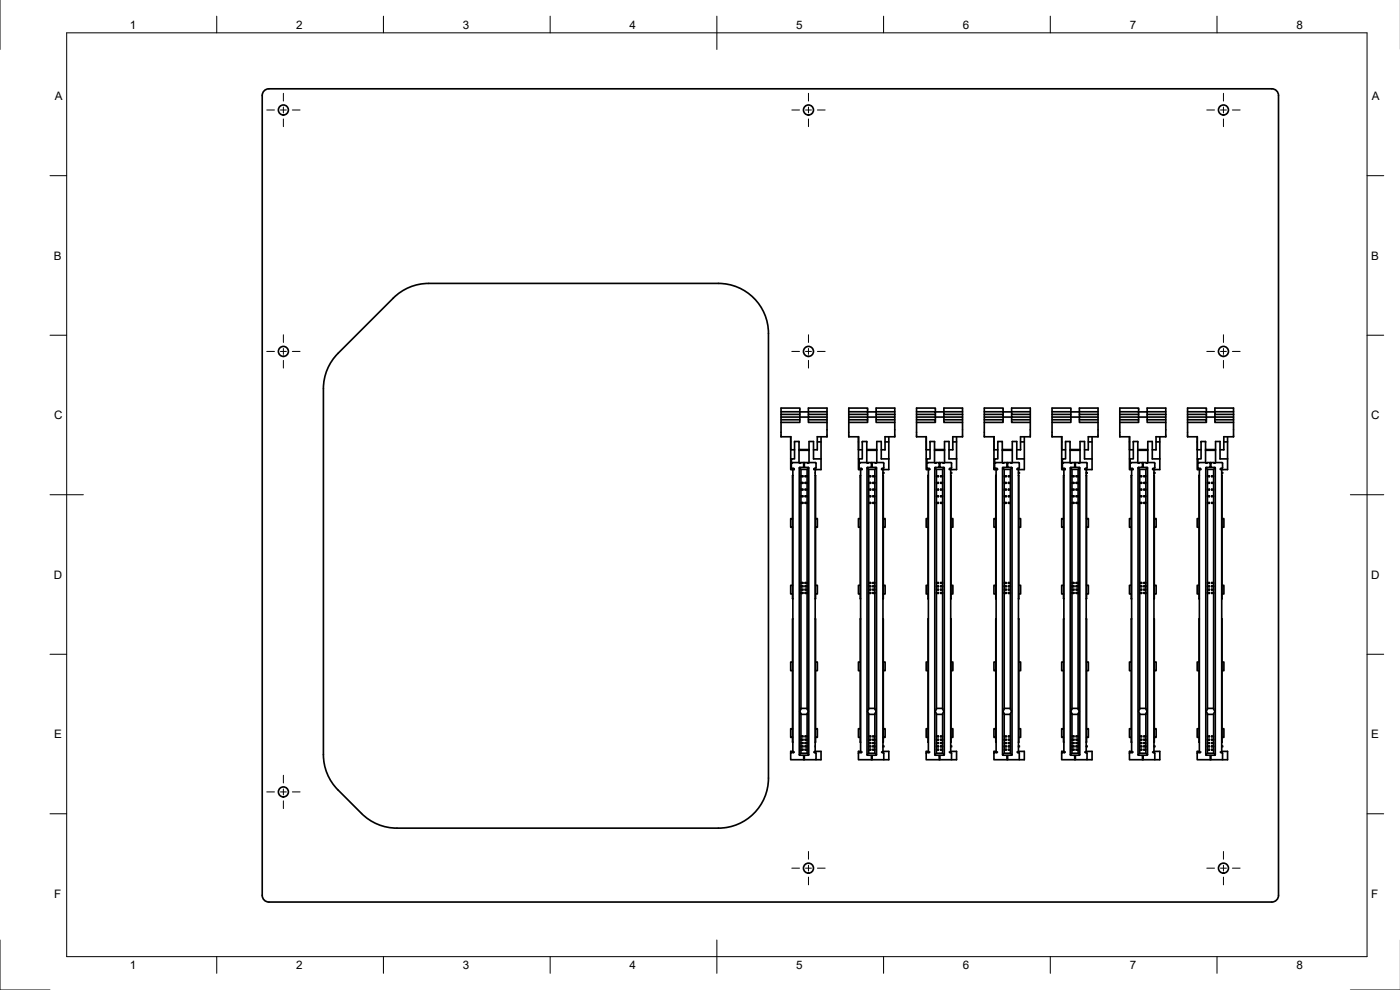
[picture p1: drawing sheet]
<svg xmlns="http://www.w3.org/2000/svg" width="420mm" height="297mm" viewBox="0 0 420 297" stroke-linecap="round" stroke-linejoin="round" font-family="sans-serif">
<defs><g id="words">
<g font-size="3.5">
<text x="39" y="8.6">1</text>
<text x="88.9" y="8.6">2</text>
<text x="138.9" y="8.6">3</text>
<text x="188.9" y="8.6">4</text>
<text x="239" y="8.6">5</text>
<text x="288.9" y="8.6">6</text>
<text x="339" y="8.6">7</text>
<text x="389.1" y="8.6">8</text>
<text x="16.4" y="30">A</text>
<text x="411.7" y="30">A</text>
<text x="16.2" y="77.9">B</text>
<text x="411.5" y="77.9">B</text>
<text x="16.3" y="125.8">C</text>
<text x="411.5" y="125.8">C</text>
<text x="16.2" y="173.6">D</text>
<text x="411.5" y="173.6">D</text>
<text x="16.3" y="221.5">E</text>
<text x="411.5" y="221.5">E</text>
<text x="16.3" y="269.4">F</text>
<text x="411.5" y="269.4">F</text>
<text x="39" y="290.8">1</text>
<text x="88.9" y="290.8">2</text>
<text x="138.9" y="290.8">3</text>
<text x="188.9" y="290.8">4</text>
<text x="239" y="290.8">5</text>
<text x="288.9" y="290.8">6</text>
<text x="339" y="290.8">7</text>
<text x="389.1" y="290.8">8</text>
</g>
</g></defs>
<!-- layer: Visible -->
<g fill="none" stroke="#000" stroke-width=".5">
<path d="M79.3 27.2l1.4-.6h301a2 2 0 0 1 2 2v240a2 2 0 0 1-2 2h-301a2 2 0 0 1-2-2v-240zM118 89.4a15 15 0 0 1 10.7-4.4h86.9a15 15 0 0 1 15 15v133.5a15 15 0 0 1-15 15h-96.5a15 15 0 0 1-10.6-4.4l-7-7.1a15 15 0 0 1-4.4-10.6v-109.8a15 15 0 0 1 4.4-10.6zM234.4 124.3h5.6v.8h2.6v.8h5.6M234.4 125.9h5.6v.8h-5.6M234.4 125.1h5.6v.8M234.4 123.5h5.6v.8M237.3 137.7v3.2h.2v-.6M237.3 132.6h.1M237.3 131v4h1.2M237.5 139l.1 1.5 .7 .2-.8 .2M237.5 139l.2-.2h2.2l.2 .2 .2-.2h.9v1.4l-1.3 .2v86l1.3 .2v1.3M239.8 138.8v-6.3h-1.3v5.2h-1v1.3"/>
<path d="M239.8 135.1h3M239.9 138.9h.4M241.2 138.8h.2M242.3 138.9h.4M242.6 122.4h5.6v1.9h-5.6zM242.6 124.3v.8h5.6M242.6 125.9v.8h5.6M242.8 134.9l-3 .1M245.3 131v4h-1.2M245.3 132.6h1.1M246.4 137.7v3.2h-2.1v-.3l.6-.3-.1-1.5h-2.1l-.2 .2-.2-.2h-.9v1.4l1.3 .2v86l-1.3 .2v1.3h3.5v-1.9l-.6-.4M246.4 137.7h-2.3v-5.2h-1.3v6.3"/>
<path d="M246.4 131.1v6.6M248.2 123.5h-8.2v-1.1h-5.6v8.7h2.9v6.6h.2M248.2 124.3v6.8h-2.9M254.7 124.3h5.7v.8h2.5v.8h5.6M254.7 125.9h5.7v.8h-5.7M254.7 125.1h5.7v.8M254.7 123.5h5.7v.8M257.6 137.7v3.2h.2v-.6M257.6 132.6h.1M257.7 131v4h1.1M257.8 139l.1 1.5 .8 .2-.9 .2M257.8 139l.2-.2h2.2l.2 .2 .2-.2h.9v1.4l-1.3 .2v86l1.3 .2v1.3"/>
<path d="M260.1 138.8v-6.3h-1.3v5.2h-1v1.3M260.1 135.1h3M260.3 138.9h.3M261.5 138.8h.2M262.7 138.9h.3M262.9 122.4h5.6v1.9h-5.6zM262.9 124.3v.8h5.6M262.9 125.9v.8h5.6M263.1 134.9l-3 .1M265.6 131v4h-1.1M265.6 132.6h1.1M266.7 137.7v3.2h-2.1v-.3l.6-.3v-1.5h-2.2l-.2 .2-.2-.2h-.9v1.4l1.4 .2v86l-1.4 .2v1.3h3.5v-1.9l-.6-.4"/>
<path d="M266.7 137.7h-2.2v-5.2h-1.4v6.3M266.7 131.1v6.6M268.5 123.5h-8.1v-1.1h-5.7v8.7h2.9v6.6h.2M268.5 124.3v6.8h-2.9M275.1 124.3h5.6v.8h2.6v.8h5.6M275.1 125.9h5.6v.8h-5.6M275.1 125.1h5.6v.8M275.1 123.5h5.6v.8M278 137.7v3.2h.2v-.6M278 132.6h.1M278 131v4h1.1M278.2 139v1.5l.8 .2-.8 .2"/>
<path d="M278.2 139l.2-.2h2.2l.2 .2 .2-.2h.9v1.4l-1.4 .2v86l1.4 .2v1.3M280.5 138.8v-6.3h-1.4v5.2h-.9v1.3M280.5 135.1h3M280.6 138.9h.3M281.9 138.8h.2M283 138.9h.3M283.3 122.4h5.6v1.9h-5.6zM283.3 124.3v.8h5.6M283.3 125.9v.8h5.6M283.5 134.9l-3 .1M285.9 131v4h-1.1M285.9 132.6h1.2"/>
<path d="M287.1 137.7v3.2h-2.2l.1-.3 .6-.3-.1-1.5h-2.1l-.2 .2-.2-.2h-.9v1.4l1.3 .2v86l-1.3 .2v1.3h3.5v-1.9l-.7-.4M287.1 137.7h-2.3v-5.2h-1.3v6.3M287.1 131.1v6.6M288.9 123.5h-8.2v-1.1h-5.6v8.7h2.9v6.6h.2M288.9 124.3v6.8h-3M295.4 124.3h5.6v.8h2.6v.8h5.6M295.4 125.9h5.6v.8h-5.6M295.4 125.1h5.6v.8M295.4 123.5h5.6v.8M298.3 137.7v3.2h.2v-.6M298.3 132.6h.1M298.3 131v4h1.2"/>
<path d="M298.5 139l.1 1.5 .7 .2-.8 .2M298.5 139l.2-.2h2.2l.2 .2 .2-.2h.9v1.4l-1.3 .2v86l1.3 .2v1.3M300.8 138.8v-6.3h-1.3v5.2h-1v1.3M300.8 135.1h3M300.9 138.9h.4M302.2 138.8h.2M303.3 138.9h.4M303.6 122.4h5.6v1.9h-5.6zM303.6 124.3v.8h5.6M303.6 125.9v.8h5.6M303.8 134.9l-3 .1M306.3 131v4h-1.2"/>
<path d="M306.3 132.6h1.1M307.4 137.7v3.2h-2.1v-.3l.6-.3-.1-1.5h-2.1l-.2 .2-.2-.2h-.9v1.4l1.3 .2v86l-1.3 .2v1.3h3.5v-1.9l-.6-.4M307.4 137.7h-2.3v-5.2h-1.3v6.3M307.4 131.1v6.6M309.2 123.5h-8.2v-1.1h-5.6v8.7h2.9v6.6h.2M309.2 124.3v6.8h-2.9M315.7 124.3h5.7v.8h2.5v.8h5.6M315.7 125.9h5.7v.8h-5.7M315.7 125.1h5.7v.8M315.7 123.5h5.7v.8M318.6 137.7v3.2h.2v-.6M318.6 132.6h.1"/>
<path d="M318.7 131v4h1.1M318.8 139l.1 1.5 .8 .2-.9 .2M318.8 139l.2-.2h2.2l.2 .2 .2-.2h.9v1.4l-1.3 .2v86l1.3 .2v1.3M321.1 138.8v-6.3h-1.3v5.2h-1v1.3M321.1 135.1h3M321.3 138.9h.3M322.5 138.8h.2M323.7 138.9h.3M323.9 122.4h5.6v1.9h-5.6zM323.9 124.3v.8h5.6M323.9 125.9v.8h5.6M324.1 134.9l-3 .1"/>
<path d="M326 138.8h-2l-.2 .2-.2-.2h-.9v1.4l1.4 .2v86l-1.4 .2v1.3h3.5v-1.9l-.2-.2M326 138.8l.2 .2v1.3l-.2 .2M326.6 131v4h-1.1M326.6 132.6h1.1M327.7 137.7v3.2h-2.1v-.3l.4-.1M327.7 137.7h-2.2v-5.2h-1.4v6.3M327.7 131.1v6.6M329.5 123.5h-8.1v-1.1h-5.7v8.7h2.9v6.6h.2M329.5 124.3v6.8h-2.9M336.1 124.3h5.6v.8h2.6v.8h5.6M336.1 125.9h5.6v.8h-5.6M336.1 125.1h5.6v.8"/>
<path d="M336.1 123.5h5.6v.8M339 137.7v3.2h.2v-.6M339 132.6h.1M339 131v4h1.1M339.2 139v1.5l.8 .2-.8 .2M339.2 139l.2-.2h2.2l.2 .2 .2-.2h.9v1.4l-1.4 .2v86l1.4 .2v1.3M341.5 138.8v-6.3h-1.4v5.2h-.9v1.3M341.5 135.1h3M341.6 138.9h.3M342.9 138.8h.2M344 138.9h.3M344.3 122.4h5.6v1.9h-5.6z"/>
<path d="M344.3 124.3v.8h5.6M344.3 125.9v.8h5.6M344.5 134.9l-3 .1M346.9 131v4h-1.1M346.9 132.6h1.2M348.1 137.7v3.2h-2.2l.1-.3 .6-.3-.1-1.5h-2.1l-.2 .2-.2-.2h-.9v1.4l1.3 .2v86l-1.3 .2v1.3h3.5v-1.9l-.7-.4M348.1 137.7h-2.3v-5.2h-1.3v6.3M348.1 131.1v6.6M349.9 123.5h-8.2v-1.1h-5.6v8.7h2.9v6.6h.2M349.9 124.3v6.8h-3M356.4 124.3h5.7v.8h2.5v.8h5.6M356.4 125.9h5.7v.8h-5.7"/>
<path d="M356.4 125.1h5.7v.8M356.4 123.5h5.7v.8M359.3 137.7v3.2h.2v-.6M359.3 132.6h.1M359.3 131v4h1.2M359.5 139l.1 1.5 .7 .2-.8 .2M359.5 139l.2-.2h2.2l.2 .2 .2-.2h.9v1.4l-1.3 .2v86l1.3 .2v1.3M361.8 138.8v-6.3h-1.3v5.2h-1v1.3M361.8 135.1h3M361.9 138.9h.4M363.2 138.8h.2M364.3 138.9h.4"/>
<path d="M364.6 122.4h5.6v1.9h-5.6zM364.6 124.3v.8h5.6M364.6 125.9v.8h5.6M364.8 134.9l-3 .1M367.3 131v4h-1.2M367.3 132.6h1.1M368.4 137.7v3.2h-2.1v-.3l.6-.3-.1-1.5h-2.1l-.2 .2-.2-.2h-.9v1.4l1.3 .2v86l-1.3 .2v1.3h3.5v-1.9l-.6-.4M368.4 137.7h-2.3v-5.2h-1.3v6.3M368.4 131.1v6.6M370.2 123.5h-8.1v-1.1h-5.7v8.7h2.9v6.6h.2M370.2 124.3v6.8h-2.9M237.8 155.6h-.5v2.6h.5"/>
<path d="M237.9 142.6h.1M237.9 142.6v37.1M237.9 140.9v84.5M240 140.4l.4 .4-.1 72.2a.83 .83 0 0 0 .1 1.2v11.8M240.4 146.8h.6v.2h-.6M240.4 148.8h.6v.2h-.6M240.4 150.8h.6v.2h-.6M240.4 142.8h.6v.2h-.6M240.4 144.8h.6v.2h-.6M242.2 140.8l.1 72.2a.83 .83 0 0 1-.1 1.2v11.8M242.2 144.8h-.6v.2h.6M242.2 146.8h-.6v.2h.6"/>
<path d="M242.2 148.8h-.6v.2h.6M242.2 142.8h-.6v.2h.6M242.2 150.8h-.6v.2h.6M242.6 140.4l-.4 .4h-1.8M244.7 142.6h.1M244.7 140.9v84.5M244.7 141.8h.1M244.7 142h.1M244.7 142.6v37.1M244.8 155.6h.5v2.6h-.5M258.2 155.6h-.6v2.6h.6M258.2 142.6h.1"/>
<path d="M258.2 142.6v37.1M258.3 140.9v84.5M260.3 140.4l.4 .4-.1 72.2a.83 .83 0 0 0 .1 1.2v11.8M260.7 146.8h.6v.2h-.6M260.7 148.8h.6v.2h-.6M260.7 150.8h.6v.2h-.6M260.7 142.8h.6v.2h-.6M260.7 144.8h.6v.2h-.6M262.6 140.8l.1 72.2a.83 .83 0 0 1-.1 1.2v11.8M262.6 144.8h-.6v.2h.6M262.6 146.8h-.6v.2h.6M262.6 148.8h-.6v.2h.6"/>
<path d="M262.6 142.8h-.6v.2h.6M262.6 150.8h-.6v.2h.6M263 140.4l-.4 .4h-1.9M265 142.6h.1M265 140.9v84.5M265 142.6v37.1M265.1 155.6h.5v2.6h-.5M278.5 155.6h-.5v2.6h.5M278.6 142.6h.1M278.6 142.6v37.1M278.6 140.9v84.5M280.6 140.4l.4 .4-.1 72.2a.83 .83 0 0 0 .1 1.2v11.8"/>
<path d="M281 146.8h.6v.2h-.6M281 148.8h.6v.2h-.6M281 150.8h.6v.2h-.6M281 142.8h.6v.2h-.6M281 144.8h.6v.2h-.6M282.9 140.8l.1 72.2a.83 .83 0 0 1-.1 1.2v11.8M282.9 144.8h-.6v.2h.6M282.9 146.8h-.6v.2h.6M282.9 148.8h-.6v.2h.6M282.9 142.8h-.6v.2h.6M282.9 150.8h-.6v.2h.6M283.3 140.4l-.4 .4h-1.9"/>
<path d="M285.3 142.6h.1M285.3 140.9v84.5M285.4 142.6v37.1M285.4 155.6h.6v2.6h-.6M298.8 155.6h-.5v2.6h.5M298.9 142.6h.1M298.9 142.6v37.1M298.9 140.9v84.5M301 140.4l.4 .4-.1 72.2a.83 .83 0 0 0 .1 1.2v11.8M301.4 146.8h.6v.2h-.6M301.4 148.8h.6v.2h-.6M301.4 150.8h.6v.2h-.6"/>
<path d="M301.4 142.8h.6v.2h-.6M301.4 144.8h.6v.2h-.6M303.2 140.8l.1 72.2a.83 .83 0 0 1-.1 1.2v11.8M303.2 144.8h-.6v.2h.6M303.2 146.8h-.6v.2h.6M303.2 148.8h-.6v.2h.6M303.2 142.8h-.6v.2h.6M303.2 150.8h-.6v.2h.6M303.6 140.4l-.4 .4h-1.8M305.7 142.6h.1M305.7 140.9v84.5M305.7 142.6v37.1"/>
<path d="M305.8 155.6h.5v2.6h-.5M319.2 155.6h-.6v2.6h.6M319.2 142.6h.1M319.2 142.6v37.1M319.3 140.9v84.5M321.3 140.4l.4 .4-.1 72.2a.83 .83 0 0 0 .1 1.2v11.8M321.7 146.8h.6v.2h-.6M321.7 148.8h.6v.2h-.6M321.7 150.8h.6v.2h-.6M321.7 142.8h.6v.2h-.6M321.7 144.8h.6v.2h-.6M323.6 140.8l.1 72.2a.83 .83 0 0 1-.1 1.2v11.8"/>
<path d="M323.6 144.8h-.6v.2h.6M323.6 146.8h-.6v.2h.6M323.6 148.8h-.6v.2h.6M323.6 142.8h-.6v.2h.6M323.6 150.8h-.6v.2h.6M324 140.4l-.4 .4h-1.9M326 142.6h.1M326 140.9v84.5M326 142.6v37.1M326.1 155.6h.5v2.6h-.5M339.5 155.6h-.5v2.6h.5M339.6 142.6h.1"/>
<path d="M339.6 142.6v37.1M339.6 140.9v84.5M341.6 140.4l.4 .4-.1 72.2a.83 .83 0 0 0 .1 1.2v11.8M342 146.8h.6v.2h-.6M342 148.8h.6v.2h-.6M342 150.8h.6v.2h-.6M342 142.8h.6v.2h-.6M342 144.8h.6v.2h-.6M343.9 140.8l.1 72.2a.83 .83 0 0 1-.1 1.2v11.8M343.9 144.8h-.6v.2h.6M343.9 146.8h-.6v.2h.6M343.9 148.8h-.6v.2h.6"/>
<path d="M343.9 142.8h-.6v.2h.6M343.9 150.8h-.6v.2h.6M344.3 140.4l-.4 .4h-1.9M346.3 142.6v37.1M346.3 140.9v84.5M346.4 155.6h.6v2.6h-.6M359.8 155.6h-.5v2.6h.5M359.9 142.6h.1M359.9 142.6v37.1M359.9 140.9v84.5M362 140.4l.4 .4-.1 72.2a.83 .83 0 0 0 .1 1.2v11.8M362.4 146.8h.6v.2h-.6"/>
<path d="M362.4 148.8h.6v.2h-.6M362.4 150.8h.6v.2h-.6M362.4 142.8h.6v.2h-.6M362.4 144.8h.6v.2h-.6M364.2 140.8l.1 72.2a.83 .83 0 0 1-.1 1.2v11.8M364.2 144.8h-.6v.2h.6M364.2 146.8h-.6v.2h.6M364.2 148.8h-.6v.2h.6M364.2 142.8h-.6v.2h.6M364.2 150.8h-.6v.2h.6M364.6 140.4l-.4 .4h-1.8M366.7 142.6v37.1"/>
<path d="M366.7 140.9v84.5M366.8 155.6h.5v2.6h-.5M237.8 175.6h-.5v2.6h.5M237.9 179.7h.1M240.4 176.8h.6v.2h-.6M240.4 174.8h.6v.2h-.6M240.4 175.8h.6v.2h-.6zM240.4 177.8h.6v.2h-.6zM240.4 176h.1M240.4 178h.1M241.6 175.8h.6v.2h-.6zM241.7 175.8h.1"/>
<path d="M242.2 176h.1M242.2 175.8h.1M242.2 176.8h-.6v.2h.6M242.2 174.8h-.6v.2h.6M242.2 177.8h-.6v.2h.6M244.7 179.7h.1M244.8 175.6h.5v2.6h-.5M258.2 175.6h-.6v2.6h.6M258.2 179.7h.1M260.7 176.8h.6v.2h-.6M260.7 174.8h.6v.2h-.6M260.7 175.8h.6v.2h-.6z"/>
<path d="M260.7 177.8h.6v.2h-.6zM260.7 176h.1M260.7 178h.1M262 175.8h.5v.2h-.5zM262.5 176h.1M262.5 175.8h.1M262.6 176.8h-.6v.2h.6M262.6 174.8h-.6v.2h.6M262.6 177.8h-.6v.2h.6M265 179.7h.1M265.1 175.6h.5v2.6h-.5M278.5 175.6h-.5v2.6h.5"/>
<path d="M278.6 179.7h.1M281 176.8h.6v.2h-.6M281 174.8h.6v.2h-.6M281 175.8h.6v.2h-.5zM281 177.8h.6v.2h-.5zM281 176h.1M281 178h.1M282.3 175.8h.6v.2h-.6zM282.9 176h.1M282.9 175.8h.1M282.9 176.8h-.6v.2h.6M282.9 174.8h-.6v.2h.6"/>
<path d="M282.9 177.8h-.6v.2h.6M285.3 179.7h.1M285.4 175.6h.6v2.6h-.6M298.8 175.6h-.5v2.6h.5M298.9 179.7h.1M301.4 176.8h.6v.2h-.6M301.4 174.8h.6v.2h-.6M301.4 175.8h.6v.2h-.6zM301.4 177.8h.6v.2h-.6zM301.4 176h.1M301.4 178h.1M302.6 175.8h.6v.2h-.6z"/>
<path d="M303.2 176h.1M303.2 175.8h.1M303.2 176.8h-.6v.2h.6M303.2 174.8h-.6v.2h.6M303.2 177.8h-.6v.2h.6M305.7 179.7h.1M305.8 175.6h.5v2.6h-.5M319.2 175.6h-.6v2.6h.6M319.2 179.7h.1M321.7 176.8h.6v.2h-.6M321.7 174.8h.6v.2h-.6M321.7 175.8h.6v.2h-.6z"/>
<path d="M321.7 177.8h.6v.2h-.6zM321.7 176h.1M321.7 178h.1M323 175.8h.5v.2h-.5zM323.5 176h.1M323.5 175.8h.1M323.6 176.8h-.6v.2h.6M323.6 174.8h-.6v.2h.6M323.6 177.8h-.6v.2h.6M326 179.7h.1M326.1 175.6h.5v2.6h-.5M339.5 175.6h-.5v2.6h.5"/>
<path d="M339.6 179.7h.1M342 176.8h.6v.2h-.6M342 174.8h.6v.2h-.6M342 175.8h.6v.2h-.5zM342 177.8h.6v.2h-.5zM342 176h.1M342 178h.1M343.3 175.8h.6v.2h-.6zM343.9 176h.1M343.9 175.8h.1M343.9 177.8v.2M343.9 176.8h-.6v.2h.6"/>
<path d="M343.9 174.8h-.6v.2h.6M343.9 177.8h-.6v.2h.6M346.4 175.6h.6v2.6h-.6M359.8 175.6h-.5v2.6h.5M359.9 179.7h.1M362.4 176.8h.6v.2h-.6M362.4 174.8h.6v.2h-.6M362.4 175.8h.6v.2h-.6zM362.4 177.8h.6v.2h-.6zM362.4 176h.1M362.4 178h.1M363.6 175.8h.6v.2h-.6z"/>
<path d="M364.2 176h.1M364.2 175.8h.1M364.2 177.8v.2M364.2 176.8h-.6v.2h.6M364.2 174.8h-.6v.2h.6M364.2 177.8h-.6v.2h.6M366.8 175.6h.5v2.6h-.5M237.8 198.6h-.5v2.6h.5M237.9 185.7h.1M237.9 185.7l-.1 36.9M244.7 185.7h.1M244.7 185.7l.1 36.9"/>
<path d="M244.8 198.6h.5v2.6h-.5M258.2 198.6h-.6v2.6h.6M258.2 185.7h.1M258.2 185.7v36.9M265 185.7h.1M265 185.7l.1 36.9M265.1 198.6h.5v2.6h-.5M278.5 198.6h-.5v2.6h.5M278.6 185.7h.1M278.6 185.7l-.1 36.9M285.3 185.7h.1M285.4 185.7v36.9"/>
<path d="M285.4 198.6h.6v2.6h-.6M298.8 198.6h-.5v2.6h.5M298.9 185.7h.1M298.9 185.7l-.1 36.9M305.7 185.7h.1M305.7 185.7l.1 36.9M305.8 198.6h.5v2.6h-.5M319.2 198.6h-.6v2.6h.6M319.2 185.7h.1M319.2 185.7v36.9M326 185.7h.1M326.1 198.6h.5v2.6h-.5"/>
<path d="M326.1 185.7v36.9M339.5 198.6h-.5v2.6h.5M339.6 185.7h.1M339.6 185.7l-.1 36.9M346.3 185.7h.1M346.4 185.7h.1M346.4 198.6h.6v2.6h-.6M346.4 185.7v36.9M359.8 198.6h-.5v2.6h.5M359.9 185.7h.1M359.9 185.7l-.1 36.9M366.7 185.7h.1"/>
<path d="M366.8 198.6h.5v2.6h-.5M366.8 185.7v36.9M237.8 218.6h-.5v2.6h.5M240.4 214.3h1.8M240.4 212.5h1.8M244.8 218.6h.5v2.6h-.5M258.2 218.6h-.6v2.6h.6M260.7 214.3h1.9M260.7 212.5h1.9M265.1 218.6h.5v2.6h-.5M278.5 218.6h-.5v2.6h.5M281 214.3h1.9"/>
<path d="M281 212.5h1.9M285.4 218.6h.6v2.6h-.6M298.8 218.6h-.5v2.6h.5M301.4 214.3h1.8M301.4 212.5h1.8M305.8 218.6h.5v2.6h-.5M319.2 218.6h-.6v2.6h.6M321.7 214.3h1.9M321.7 212.5h1.9M326.1 218.6h.5v2.6h-.5M339.5 218.6h-.5v2.6h.5M342 214.3h1.9"/>
<path d="M342 212.5h1.9M346.4 218.6h.6v2.6h-.6M359.8 218.6h-.5v2.6h.5M362.4 214.3h1.8M362.4 212.5h1.8M366.8 218.6h.5v2.6h-.5M237.3 226v1.9h4.1M237.8 222.6l.1 .1M237.9 222.7h.1M238 225.8v-.4h-.7v.6M238.3 225.6l-1 .4M240 226.4l.4-.4h1.8l.4 .4"/>
<path d="M240.4 222.8h.6v.3h-.6M240.4 221.8h.6v.3h-.6M240.4 220.8h.6v.3h-.6M240.4 223.8h.6v.3h-.6zM240.4 224.8h.6v.3h-.6M240.4 224.1h.1M241.6 221.8h.6v.3h-.6zM241.6 223.8h.6v.3h-.6zM241.7 223.8h.1M242.2 222.1h.1M242.2 223.8h.1M242.2 224.1h.1"/>
<path d="M242.2 222.8h-.6v.3h.6M242.2 220.8h-.6v.3h.6M242.2 224.8h-.6v.3h.6M244.6 225.8v-.4h1.8v2.5h-1.5M244.7 222.7h.1M244.7 223.8h.1M244.7 224.1h.1M244.8 222.6l-.1 .1M257.6 226v1.9h4.1M258.2 222.6v.1M258.2 222.7h.1M258.3 225.8v-.4h-.7v.6"/>
<path d="M258.7 225.6l-1.1 .4M260.3 226.4l.4-.4h1.9l.4 .4M260.7 222.8h.6v.3h-.6M260.7 221.8h.6v.3h-.6M260.7 220.8h.6v.3h-.6M260.7 223.8h.6v.3h-.6zM260.7 224.8h.6v.3h-.6M260.7 224.1h.1M262 221.8h.6l-.1 .3h-.5zM262 223.8h.5v.3h-.5zM262.5 222.1h.1M262.5 223.8h.1"/>
<path d="M262.5 224.1h.1M262.6 222.8h-.6v.3h.6M262.6 220.8h-.6v.3h.6M262.6 224.8h-.6v.3h.6M264.9 225.8v-.4h1.8v2.5h-1.5M265 222.7h.1M265.1 222.6l-.1 .1M278 226v1.9h4.1M278.5 222.6l.1 .1M278.6 222.7h.1M278.7 225.8v-.4h-.7v.6M279 225.6l-1 .4"/>
<path d="M280.6 226.4l.4-.4h1.9l.4 .4M281 222.8h.6v.3h-.6M281 221.8h.6v.3h-.6M281 220.8h.6v.3h-.6M281 223.8h.6v.3h-.5zM281 224.8h.6v.3h-.6M281 224.1h.1M282.3 221.8h.6v.3h-.6zM282.3 223.8h.6v.3h-.6zM282.9 222.1h.1M282.9 223.8h.1M282.9 224.1h.1"/>
<path d="M282.9 222.8h-.6v.3h.6M282.9 220.8h-.6v.3h.6M282.9 224.8h-.6v.3h.6M285.3 225.8v-.4h1.8v2.5h-1.5M285.3 222.7h.1M285.4 222.6v.1M298.3 226v1.9h4.1M298.8 222.6l.1 .1M298.9 222.7h.1M299 225.8v-.4h-.7v.6M299.3 225.6l-1 .4M301 226.4l.4-.4h1.8l.4 .4"/>
<path d="M301.4 222.8h.6v.3h-.6M301.4 221.8h.6v.3h-.6M301.4 220.8h.6v.3h-.6M301.4 223.8h.6v.3h-.6zM301.4 224.8h.6v.3h-.6M301.4 224.1h.1M302.6 221.8h.6v.3h-.6zM302.6 223.8h.6v.3h-.6zM303.2 222.1h.1M303.2 223.8h.1M303.2 224.1h.1M303.2 222.8h-.6v.3h.6"/>
<path d="M303.2 220.8h-.6v.3h.6M303.2 224.8h-.6v.3h.6M305.6 225.8v-.4h1.8v2.5h-1.5M305.7 222.7h.1M305.8 222.6l-.1 .1M318.6 226v1.9h4.1M319.2 222.6v.1M319.2 222.7h.1M319.3 225.8v-.4h-.7v.6M319.7 225.6l-1.1 .4M321.3 226.4l.4-.4h1.9l.4 .4M321.7 222.8h.6v.3h-.6"/>
<path d="M321.7 221.8h.6v.3h-.6M321.7 220.8h.6v.3h-.6M321.7 223.8h.6v.3h-.6zM321.7 224.8h.6v.3h-.6M321.7 224.1h.1M323 221.8h.6l-.1 .3h-.5zM323 223.8h.5v.3h-.5zM323.5 222.1h.1M323.5 223.8h.1M323.5 224.1h.1M323.6 222.8h-.6v.3h.6M323.6 220.8h-.6v.3h.6"/>
<path d="M323.6 224.8h-.6v.3h.6M325.6 225.6l.4 .2M325.9 225.8v-.4h1.8v2.5h-1.5M326 222.7h.1M339 226v1.9h4.1M339.2 225.8l-.2 .2M339.5 222.6l.1 .1M339.6 222.7h.1M339.7 225.8v-.4h-.7v.6M340 225.6l-.8 .2M341.6 226.4l.4-.4h1.9l.4 .4M342 222.8h.6v.3h-.6"/>
<path d="M342 221.8h.6v.3h-.6M342 220.8h.6v.3h-.6M342 223.8h.6v.3h-.5zM342 224.8h.6v.3h-.6M342 224.1h.1M343.3 223.8h.6v.3h-.6zM343.9 221.8v.3h-.6v-.3h.6M343.9 222.1h.1M343.9 223.8h.1M343.9 224.1h.1M343.9 222.8h-.6v.3h.6M343.9 220.8h-.6v.3h.6"/>
<path d="M343.9 224.8h-.6v.3h.6M346.3 225.8v-.4h1.8v2.5h-1.5M346.3 222.7h.1M346.4 222.6v.1M359.3 226v1.9h4.1M359.8 222.6l.1 .1M359.9 222.7h.1M360 225.8v-.4h-.7v.6M360.4 225.6l-1.1 .4M362 226.4l.4-.4h1.8l.4 .4M362.4 222.8h.6v.3h-.6M362.4 221.8h.6v.3h-.6"/>
<path d="M362.4 220.8h.6v.3h-.6M362.4 223.8h.6v.3h-.6zM362.4 224.8h.6v.3h-.6M362.4 224.1h.1M363.6 223.8h.6v.3h-.6zM364.2 221.8v.3h-.6v-.3h.6M364.2 222.1h.1M364.2 223.8h.1M364.2 224.1h.1M364.2 222.8h-.6v.3h.6M364.2 220.8h-.6v.3h.6M364.2 224.8h-.6v.3h.6"/>
<path d="M366.6 225.8v-.4h1.8v2.5h-1.5M366.7 222.7h.1M366.8 222.6l-.1 .1"/>
<circle cx="85.1" cy="33" r="1.5"/>
<circle cx="242.6" cy="33" r="1.5"/>
<circle cx="367.2" cy="33" r="1.5"/>
<circle cx="85.1" cy="105.4" r="1.5"/>
<circle cx="242.6" cy="105.4" r="1.5"/>
<circle cx="367.2" cy="105.4" r="1.5"/>
<circle cx="85.1" cy="237.6" r="1.5"/>
<circle cx="242.6" cy="260.5" r="1.5"/>
<circle cx="367.2" cy="260.5" r="1.5"/>
</g>
<g fill="#000">
<circle cx="237.5" cy="139" r=".25"/>
<circle cx="257.8" cy="139" r=".25"/>
<circle cx="278.2" cy="139" r=".25"/>
<circle cx="298.5" cy="139" r=".25"/>
<circle cx="318.8" cy="139" r=".25"/>
<circle cx="339.2" cy="139" r=".25"/>
<circle cx="359.5" cy="139" r=".25"/>
<circle cx="265" cy="141.8" r=".25"/>
<circle cx="265" cy="142" r=".25"/>
<circle cx="285.3" cy="142" r=".25"/>
<circle cx="285.3" cy="141.8" r=".25"/>
<circle cx="305.7" cy="141.8" r=".25"/>
<circle cx="305.7" cy="142" r=".25"/>
<circle cx="326" cy="142" r=".25"/>
<circle cx="326" cy="141.8" r=".25"/>
<circle cx="346.3" cy="141.8" r=".25"/>
<circle cx="346.3" cy="142" r=".25"/>
<circle cx="366.7" cy="141.8" r=".25"/>
<circle cx="366.7" cy="142" r=".25"/>
<circle cx="265" cy="223.8" r=".25"/>
<circle cx="265" cy="224.1" r=".25"/>
<circle cx="285.3" cy="223.8" r=".25"/>
<circle cx="285.3" cy="224.1" r=".25"/>
<circle cx="305.7" cy="224.1" r=".25"/>
<circle cx="305.7" cy="223.8" r=".25"/>
<circle cx="326" cy="224.1" r=".25"/>
<circle cx="326" cy="223.8" r=".25"/>
<circle cx="346.3" cy="224.1" r=".25"/>
<circle cx="346.3" cy="223.8" r=".25"/>
<circle cx="366.7" cy="223.8" r=".25"/>
<circle cx="366.7" cy="224.1" r=".25"/>
</g>
<!-- layer: Border -->
<g fill="none" stroke="#000" stroke-width=".3">
<path d="M0 -.1v15M20 9.9h390.3v277.1h-390.3zM65 4.8v5.1M115.1 4.8v5.1M165.1 4.8v5.1M215.1 4.8v10.1M265.2 4.8v5.1M315.2 4.8v5.1M365.2 4.8v5.1M15 52.7h5M410.3 52.7h5M15 100.6h5"/>
<path d="M410.3 100.6h5M15 148.4h10M405.3 148.4h10M15 196.3h5M410.3 196.3h5M15 244.2h5M410.3 244.2h5M0 282v15h15M65 287v5M115.1 287v5M165.1 287v5M215.1 282v10"/>
<path d="M265.2 287v5M315.2 287v5M365.2 287v5M405.3 297h14.9"/>
</g>
<!-- layer: Center Lines -->
<g fill="none" stroke="#000" stroke-width=".3">
<path d="M80 33h2.4M84.2 33h1.7M85 28v2.3M85 32.1v1.8M85 35.7v2.3M87.7 33h2.4M237.6 33h2.4M241.7 33h1.8M242.6 28v2.3M242.6 32.1v1.8M242.6 35.7v2.3M245.3 33h2.3"/>
<path d="M362.2 33h2.3M366.3 33h1.8M367.2 28v2.3M367.2 32.1v1.8M367.2 35.7v2.3M369.9 33h2.3M80 105.4h2.4M84.2 105.4h1.7M85 100.4v2.4M85 104.5v1.8M85 108.1v2.3M87.7 105.4h2.4"/>
<path d="M237.6 105.4h2.4M241.7 105.4h1.8M242.6 100.4v2.4M242.6 104.5v1.8M242.6 108.1v2.3M245.3 105.4h2.3M362.2 105.4h2.3M366.3 105.4h1.8M367.2 100.4v2.4M367.2 104.5v1.8M367.2 108.1v2.3M369.9 105.4h2.3"/>
<path d="M80 237.6h2.4M84.2 237.6h1.7M85 232.6v2.3M85 236.7v1.8M87.7 237.6h2.4M85 240.3v2.3M242.6 255.5v2.3M242.6 259.6v1.8M367.2 255.5v2.3M367.2 259.6v1.8M237.6 260.5h2.4M241.7 260.5h1.8"/>
<path d="M242.6 263.2v2.3M245.3 260.5h2.3M362.2 260.5h2.3M366.3 260.5h1.8M367.2 263.2v2.3M369.9 260.5h2.3"/>
</g>
<use href="#words"/>
</svg>
